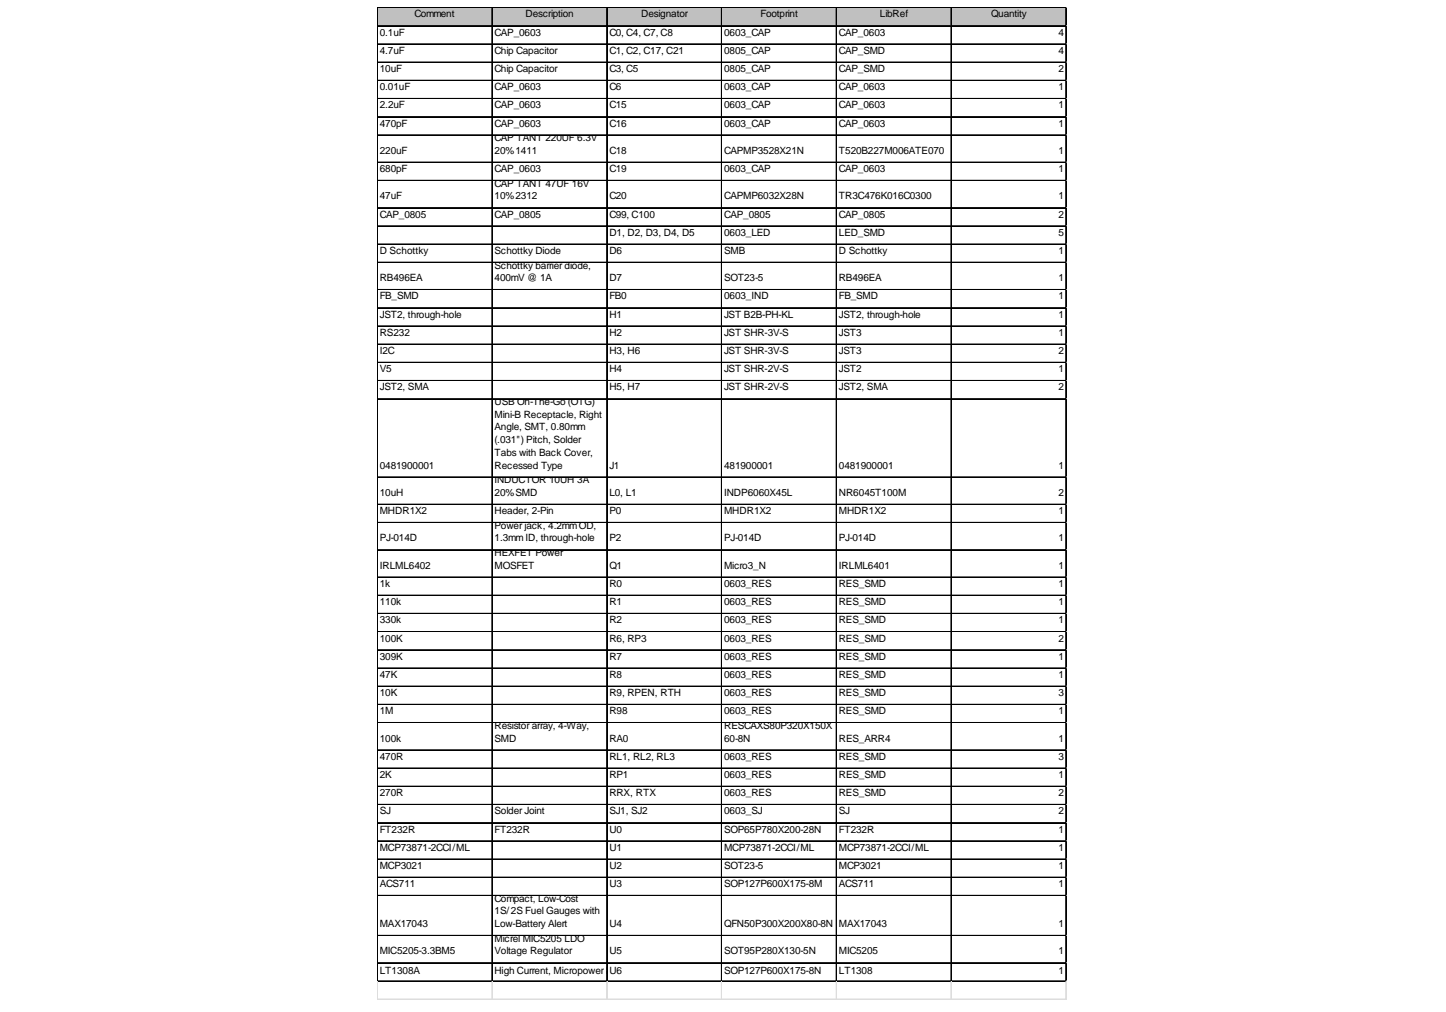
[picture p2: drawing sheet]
<svg xmlns="http://www.w3.org/2000/svg" width="289mm" height="202mm" viewBox="0 0 289 202" stroke-linecap="round" stroke-linejoin="round" font-family="sans-serif">
<defs><g id="words">
<g font-size="2">
<text x="82.8" y="3.5">Comment</text>
<text x="105" y="3.5">Description</text>
<text x="128.1" y="3.5">Designator</text>
<text x="152" y="3.5">Footprint</text>
<text x="175.8" y="3.5">LibRef</text>
<text x="198" y="3.5">Quantity</text>
<text x="75.9" y="7.1">0.1uF</text>
<text x="75.9" y="10.8">4.7uF</text>
<text x="98.8" y="7.1">CAP_0603</text>
<text x="98.8" y="10.8">Chip Capacitor</text>
<text x="121.8" y="7.1">C0, C4, C7, C8</text>
<text x="121.8" y="10.8">C1, C2, C17, C21</text>
<text x="144.7" y="7.1">0603_CAP</text>
<text x="144.7" y="10.8">0805_CAP</text>
<text x="167.6" y="7.1">CAP_0603</text>
<text x="167.6" y="10.8">CAP_SMD</text>
<text x="211.5" y="7.1">4</text>
<text x="211.5" y="10.8">4</text>
<text x="75.9" y="14.4">10uF</text>
<text x="98.8" y="14.4">Chip Capacitor</text>
<text x="121.8" y="14.4">C3, C5</text>
<text x="144.7" y="14.4">0805_CAP</text>
<text x="167.6" y="14.4">CAP_SMD</text>
<text x="211.5" y="14.4">2</text>
<text x="75.9" y="18">0.01uF</text>
<text x="75.9" y="21.7">2.2uF</text>
<text x="98.8" y="18">CAP_0603</text>
<text x="98.8" y="21.7">CAP_0603</text>
<text x="121.8" y="18">C6</text>
<text x="121.8" y="21.7">C15</text>
<text x="144.7" y="18">0603_CAP</text>
<text x="144.7" y="21.7">0603_CAP</text>
<text x="167.6" y="18">CAP_0603</text>
<text x="167.6" y="21.7">CAP_0603</text>
<text x="211.5" y="18">1</text>
<text x="211.5" y="21.7">1</text>
<text x="75.9" y="25.3">470pF</text>
<text x="98.8" y="25.3">CAP_0603</text>
<text x="98.8" y="28.2">CAP TANT 220UF 6.3V</text>
<text x="121.8" y="25.3">C16</text>
<text x="144.7" y="25.3">0603_CAP</text>
<text x="167.6" y="25.3">CAP_0603</text>
<text x="211.5" y="25.3">1</text>
<text x="75.9" y="30.7">220uF</text>
<text x="75.9" y="34.4">680pF</text>
<text x="98.8" y="30.7">20%1411</text>
<text x="98.8" y="34.4">CAP_0603</text>
<text x="121.8" y="30.7">C18</text>
<text x="121.8" y="34.4">C19</text>
<text x="144.7" y="30.7">CAPMP3528X21N</text>
<text x="144.7" y="34.4">0603_CAP</text>
<text x="167.6" y="30.7">T520B227M006ATE070</text>
<text x="167.6" y="34.4">CAP_0603</text>
<text x="211.5" y="30.7">1</text>
<text x="211.5" y="34.4">1</text>
<text x="75.9" y="39.8">47uF</text>
<text x="98.8" y="37.3">CAP TANT 47UF 16V</text>
<text x="98.8" y="39.8">10%2312</text>
<text x="121.8" y="39.8">C20</text>
<text x="144.7" y="39.8">CAPMP6032X28N</text>
<text x="167.6" y="39.8">TR3C476K016C0300</text>
<text x="211.5" y="39.8">1</text>
<text x="75.9" y="43.5">CAP_0805</text>
<text x="98.8" y="43.5">CAP_0805</text>
<text x="121.8" y="43.5">C99, C100</text>
<text x="121.8" y="47.1">D1, D2, D3, D4, D5</text>
<text x="144.7" y="43.5">CAP_0805</text>
<text x="144.7" y="47.1">0603_LED</text>
<text x="167.6" y="43.5">CAP_0805</text>
<text x="167.6" y="47.1">LED_SMD</text>
<text x="211.5" y="43.5">2</text>
<text x="211.5" y="47.1">5</text>
<text x="75.9" y="50.7">D Schottky</text>
<text x="98.8" y="50.7">Schottky Diode</text>
<text x="98.8" y="53.6">Schottky barrier diode,</text>
<text x="121.8" y="50.7">D6</text>
<text x="144.7" y="50.7">SMB</text>
<text x="167.6" y="50.7">D Schottky</text>
<text x="211.5" y="50.7">1</text>
<text x="75.9" y="56.2">RB496EA</text>
<text x="75.9" y="59.8">FB_SMD</text>
<text x="98.8" y="56.2">400mV @ 1A</text>
<text x="121.8" y="56.2">D7</text>
<text x="121.8" y="59.8">FB0</text>
<text x="144.7" y="56.2">SOT23-5</text>
<text x="144.7" y="59.8">0603_IND</text>
<text x="167.6" y="56.2">RB496EA</text>
<text x="167.6" y="59.8">FB_SMD</text>
<text x="211.5" y="56.2">1</text>
<text x="211.5" y="59.8">1</text>
<text x="75.9" y="63.5">JST2, through-hole</text>
<text x="121.8" y="63.5">H1</text>
<text x="144.7" y="63.5">JST B2B-PH-KL</text>
<text x="167.6" y="63.5">JST2, through-hole</text>
<text x="211.5" y="63.5">1</text>
<text x="75.9" y="67.1">RS232</text>
<text x="75.9" y="70.7">I2C</text>
<text x="121.8" y="67.1">H2</text>
<text x="121.8" y="70.7">H3, H6</text>
<text x="144.7" y="67.1">JST SHR-3V-S</text>
<text x="144.7" y="70.7">JST SHR-3V-S</text>
<text x="167.6" y="67.1">JST3</text>
<text x="167.6" y="70.7">JST3</text>
<text x="211.5" y="67.1">1</text>
<text x="211.5" y="70.7">2</text>
<text x="75.9" y="74.4">V5</text>
<text x="75.9" y="78">JST2, SMA</text>
<text x="121.8" y="74.4">H4</text>
<text x="121.8" y="78">H5, H7</text>
<text x="144.7" y="74.4">JST SHR-2V-S</text>
<text x="144.7" y="78">JST SHR-2V-S</text>
<text x="167.6" y="74.4">JST2</text>
<text x="167.6" y="78">JST2, SMA</text>
<text x="211.5" y="74.4">1</text>
<text x="211.5" y="78">2</text>
<text x="98.8" y="80.9">USB On-The-Go (OTG)</text>
<text x="98.8" y="83.4">Mini-B Receptacle, Right</text>
<text x="98.8" y="86">Angle, SMT, 0.80mm</text>
<text x="98.8" y="88.5">(.031&quot;) Pitch, Solder</text>
<text x="75.9" y="93.6">0481900001</text>
<text x="98.8" y="91.1">Tabs with Back Cover,</text>
<text x="98.8" y="93.6">Recessed Type</text>
<text x="121.8" y="93.6">J1</text>
<text x="144.7" y="93.6">481900001</text>
<text x="167.6" y="93.6">0481900001</text>
<text x="211.5" y="93.6">1</text>
<text x="75.9" y="99.1">10uH</text>
<text x="98.8" y="96.5">INDUCTOR 10UH 3A</text>
<text x="98.8" y="99.1">20%SMD</text>
<text x="121.8" y="99.1">L0, L1</text>
<text x="144.7" y="99.1">INDP6060X45L</text>
<text x="167.6" y="99.1">NR6045T100M</text>
<text x="211.5" y="99.1">2</text>
<text x="75.9" y="102.7">MHDR1X2</text>
<text x="98.8" y="102.7">Header, 2-Pin</text>
<text x="98.8" y="105.6">Power jack, 4.2mmOD,</text>
<text x="121.8" y="102.7">P0</text>
<text x="144.7" y="102.7">MHDR1X2</text>
<text x="167.6" y="102.7">MHDR1X2</text>
<text x="211.5" y="102.7">1</text>
<text x="75.9" y="108.2">PJ-014D</text>
<text x="75.9" y="113.6">IRLML6402</text>
<text x="98.8" y="108.2">1.3mmID, through-hole</text>
<text x="98.8" y="111.1">HEXFET Power</text>
<text x="98.8" y="113.6">MOSFET</text>
<text x="121.8" y="108.2">P2</text>
<text x="121.8" y="113.6">Q1</text>
<text x="144.7" y="108.2">PJ-014D</text>
<text x="144.7" y="113.6">Micro3_N</text>
<text x="167.6" y="108.2">PJ-014D</text>
<text x="167.6" y="113.6">IRLML6401</text>
<text x="211.5" y="108.2">1</text>
<text x="211.5" y="113.6">1</text>
<text x="75.9" y="117.2">1k</text>
<text x="121.8" y="117.2">R0</text>
<text x="144.7" y="117.2">0603_RES</text>
<text x="167.6" y="117.2">RES_SMD</text>
<text x="211.5" y="117.2">1</text>
<text x="75.9" y="120.9">110k</text>
<text x="75.9" y="124.5">330k</text>
<text x="121.8" y="120.9">R1</text>
<text x="121.8" y="124.5">R2</text>
<text x="144.7" y="120.9">0603_RES</text>
<text x="144.7" y="124.5">0603_RES</text>
<text x="167.6" y="120.9">RES_SMD</text>
<text x="167.6" y="124.5">RES_SMD</text>
<text x="211.5" y="120.9">1</text>
<text x="211.5" y="124.5">1</text>
<text x="75.9" y="128.1">100K</text>
<text x="75.9" y="131.8">309K</text>
<text x="121.8" y="128.1">R6, RP3</text>
<text x="121.8" y="131.8">R7</text>
<text x="144.7" y="128.1">0603_RES</text>
<text x="144.7" y="131.8">0603_RES</text>
<text x="167.6" y="128.1">RES_SMD</text>
<text x="167.6" y="131.8">RES_SMD</text>
<text x="211.5" y="128.1">2</text>
<text x="211.5" y="131.8">1</text>
<text x="75.9" y="135.4">47K</text>
<text x="121.8" y="135.4">R8</text>
<text x="144.7" y="135.4">0603_RES</text>
<text x="167.6" y="135.4">RES_SMD</text>
<text x="211.5" y="135.4">1</text>
<text x="75.9" y="139">10K</text>
<text x="75.9" y="142.7">1M</text>
<text x="121.8" y="139">R9, RPEN, RTH</text>
<text x="121.8" y="142.7">R98</text>
<text x="144.7" y="139">0603_RES</text>
<text x="144.7" y="142.7">0603_RES</text>
<text x="167.6" y="139">RES_SMD</text>
<text x="167.6" y="142.7">RES_SMD</text>
<text x="211.5" y="139">3</text>
<text x="211.5" y="142.7">1</text>
<text x="75.9" y="148.1">100k</text>
<text x="98.8" y="145.6">Resistor array, 4-Way,</text>
<text x="98.8" y="148.1">SMD</text>
<text x="121.8" y="148.1">RA0</text>
<text x="144.7" y="145.6">RESCAXS80P320X150X</text>
<text x="144.7" y="148.1">60-8N</text>
<text x="167.6" y="148.1">RES_ARR4</text>
<text x="211.5" y="148.1">1</text>
<text x="75.9" y="151.8">470R</text>
<text x="75.9" y="155.4">2K</text>
<text x="121.8" y="151.8">RL1, RL2, RL3</text>
<text x="121.8" y="155.4">RP1</text>
<text x="144.7" y="151.8">0603_RES</text>
<text x="144.7" y="155.4">0603_RES</text>
<text x="167.6" y="151.8">RES_SMD</text>
<text x="167.6" y="155.4">RES_SMD</text>
<text x="211.5" y="151.8">3</text>
<text x="211.5" y="155.4">1</text>
<text x="75.9" y="159">270R</text>
<text x="121.8" y="159">RRX, RTX</text>
<text x="144.7" y="159">0603_RES</text>
<text x="167.6" y="159">RES_SMD</text>
<text x="211.5" y="159">2</text>
<text x="75.9" y="162.7">SJ</text>
<text x="75.9" y="166.3">FT232R</text>
<text x="98.8" y="162.7">Solder Joint</text>
<text x="98.8" y="166.3">FT232R</text>
<text x="121.8" y="162.7">SJ1, SJ2</text>
<text x="121.8" y="166.3">U0</text>
<text x="144.7" y="162.7">0603_SJ</text>
<text x="144.7" y="166.3">SOP65P780X200-28N</text>
<text x="167.6" y="162.7">SJ</text>
<text x="167.6" y="166.3">FT232R</text>
<text x="211.5" y="162.7">2</text>
<text x="211.5" y="166.3">1</text>
<text x="75.9" y="169.9">MCP73871-2CCI/ML</text>
<text x="75.9" y="173.6">MCP3021</text>
<text x="121.8" y="169.9">U1</text>
<text x="121.8" y="173.6">U2</text>
<text x="144.7" y="169.9">MCP73871-2CCI/ML</text>
<text x="144.7" y="173.6">SOT23-5</text>
<text x="167.6" y="169.9">MCP73871-2CCI/ML</text>
<text x="167.6" y="173.6">MCP3021</text>
<text x="211.5" y="169.9">1</text>
<text x="211.5" y="173.6">1</text>
<text x="75.9" y="177.2">ACS711</text>
<text x="121.8" y="177.2">U3</text>
<text x="144.7" y="177.2">SOP127P600X175-8M</text>
<text x="167.6" y="177.2">ACS711</text>
<text x="211.5" y="177.2">1</text>
<text x="75.9" y="185.2">MAX17043</text>
<text x="98.8" y="180.1">Compact, Low-Cost</text>
<text x="98.8" y="182.7">1S/2S Fuel Gauges with</text>
<text x="98.8" y="185.2">Low-Battery Alert</text>
<text x="121.8" y="185.2">U4</text>
<text x="144.7" y="185.2">QFN50P300X200X80-8N</text>
<text x="167.6" y="185.2">MAX17043</text>
<text x="211.5" y="185.2">1</text>
<text x="75.9" y="190.6">MIC5205-3.3BM5</text>
<text x="98.8" y="188.1">Micrel MIC5205 LDO</text>
<text x="98.8" y="190.6">Voltage Regulator</text>
<text x="121.8" y="190.6">U5</text>
<text x="144.7" y="190.6">SOT95P280X130-5N</text>
<text x="167.6" y="190.6">MIC5205</text>
<text x="211.5" y="190.6">1</text>
<text x="75.9" y="194.6">LT1308A</text>
<text x="98.8" y="194.6">High Current, Micropower SU6</text>
<text x="122.4" y="194.6">ingle Cell, 600kHz DC/DCSConverter00X175-8N</text>
<text x="146" y="194.6">OP127P6s</text>
<text x="167.6" y="194.6">LT1308</text>
<text x="211.5" y="194.6">1</text>
</g>
</g></defs>
<path d="M75.5 1.6h137.6v3.7h-137.6z" fill="#c0c0c0"/>
<g fill="none" stroke="#000" stroke-width=".2">
<path d="M75.3 1.5v194.6M75.4 1.5v194.6M75.5 1.5h137.6M75.5 1.6h137.6M75.5 5.1h137.6M75.5 5.2h137.6M75.5 8.8h137.6M75.5 12.4h137.6M75.5 12.5h137.6M75.5 16h137.6M75.5 16.1h137.6M75.5 19.7h137.6"/>
<path d="M98.3 1.7v194.4M98.4 1.7v194.4M121.2 1.7v194.4M121.3 1.7v194.4M144.1 1.7v194.4M144.2 1.7v194.4M167.1 1.7v194.4M167.2 1.7v194.4M190 1.7v194.4M190.1 1.7v194.4M212.9 1.7v194.4M213 1.7v194.4"/>
<path d="M75.5 23.3h137.6M75.5 23.4h137.6M75.5 26.9h137.6M75.5 27h137.6M75.5 32.4h137.6M75.5 32.5h137.6M75.5 36h137.6M75.5 36.1h137.6M75.5 41.5h137.6M75.5 41.6h137.6M75.5 45.1h137.6M75.5 45.2h137.6"/>
<path d="M75.5 48.7h137.6M75.5 48.8h137.6M75.5 52.4h137.6M75.5 52.5h137.6M75.5 57.8h137.6M75.5 57.9h137.6M75.5 61.5h137.6M75.5 65.1h137.6M75.5 65.2h137.6M75.5 68.7h137.6M75.5 68.8h137.6M75.5 72.4h137.6"/>
<path d="M75.5 76h137.6M75.5 76.1h137.6M75.5 79.6h137.6M75.5 79.7h137.6M75.5 95.2h137.6M75.5 95.3h137.6M75.5 100.7h137.6M75.5 100.8h137.6M75.5 104.3h137.6M75.5 104.4h137.6M75.5 109.8h137.6M75.5 109.9h137.6"/>
<path d="M75.5 115.2h137.6M75.5 115.3h137.6M75.5 118.9h137.6M75.5 119h137.6M75.5 122.5h137.6M75.5 122.6h137.6M75.5 126.1h137.6M75.5 126.2h137.6M75.5 129.8h137.6M75.5 129.9h137.6M75.5 133.4h137.6M75.5 133.5h137.6"/>
<path d="M75.5 137h137.6M75.5 137.1h137.6M75.5 140.7h137.6M75.5 140.8h137.6M75.5 144.3h137.6M75.5 144.4h137.6M75.5 149.8h137.6M75.5 149.9h137.6M75.5 153.4h137.6M75.5 153.5h137.6M75.5 157h137.6M75.5 157.1h137.6"/>
<path d="M75.5 160.7h137.6M75.5 160.8h137.6M75.5 164.3h137.6M75.5 164.4h137.6M75.5 167.9h137.6M75.5 168h137.6M75.5 171.6h137.6M75.5 171.7h137.6M75.5 175.2h137.6M75.5 175.3h137.6M75.5 178.8h137.6M75.5 178.9h137.6"/>
<path d="M75.5 186.8h137.6M75.5 186.9h137.6M75.5 192.3h137.6M75.5 192.4h137.6M75.5 195.9h137.6M75.5 196h137.6"/>
</g>
<g fill="none" stroke="#dadcdd" stroke-width=".2">
<path d="M213.1 1.5h.1M75.3 196.1v3.7M75.4 196.1v3.7M98.3 196.1v3.7M98.4 196.1v3.7M121.2 196.1v3.7M121.3 196.1v3.7M144.1 196.1v3.7M144.2 196.1v3.7M167.1 196.1v3.7M167.2 196.1v3.7M190 196.1v3.7"/>
<path d="M190.1 196.1v3.7M212.9 196.1v3.7M213 196.1v3.7"/>
</g>
<path d="M213.1 1.5v.2z" fill="#dadcdd"/>
<path d="M213.1 5.1h.1" fill="none" stroke="#dadcdd" stroke-width=".2"/>
<path d="M213.1 5.1v.2z" fill="#dadcdd"/>
<path d="M213.1 8.8h.1" fill="none" stroke="#dadcdd" stroke-width=".2"/>
<path d="M213.1 8.8v.1z" fill="#dadcdd"/>
<path d="M213.1 12.4h.1" fill="none" stroke="#dadcdd" stroke-width=".2"/>
<path d="M213.1 12.4v.2z" fill="#dadcdd"/>
<path d="M213.1 16h.1" fill="none" stroke="#dadcdd" stroke-width=".2"/>
<path d="M213.1 16v.2z" fill="#dadcdd"/>
<path d="M213.1 19.7h.1" fill="none" stroke="#dadcdd" stroke-width=".2"/>
<path d="M213.1 19.7v.1z" fill="#dadcdd"/>
<path d="M213.1 23.3h.1" fill="none" stroke="#dadcdd" stroke-width=".2"/>
<path d="M213.1 23.3v.2z" fill="#dadcdd"/>
<path d="M213.1 26.9h.1" fill="none" stroke="#dadcdd" stroke-width=".2"/>
<path d="M213.1 26.9v.2z" fill="#dadcdd"/>
<path d="M213.1 32.4h.1" fill="none" stroke="#dadcdd" stroke-width=".2"/>
<path d="M213.1 32.4v.2z" fill="#dadcdd"/>
<path d="M213.1 36h.1" fill="none" stroke="#dadcdd" stroke-width=".2"/>
<path d="M213.1 36v.2z" fill="#dadcdd"/>
<path d="M213.1 41.5h.1" fill="none" stroke="#dadcdd" stroke-width=".2"/>
<path d="M213.1 41.5v.1z" fill="#dadcdd"/>
<path d="M213.1 45.1h.1" fill="none" stroke="#dadcdd" stroke-width=".2"/>
<path d="M213.1 45.1v.2z" fill="#dadcdd"/>
<path d="M213.1 48.7h.1" fill="none" stroke="#dadcdd" stroke-width=".2"/>
<path d="M213.1 48.7v.2z" fill="#dadcdd"/>
<path d="M213.1 52.4h.1" fill="none" stroke="#dadcdd" stroke-width=".2"/>
<path d="M213.1 52.4v.1z" fill="#dadcdd"/>
<path d="M213.1 57.8h.1" fill="none" stroke="#dadcdd" stroke-width=".2"/>
<path d="M213.1 57.8v.2z" fill="#dadcdd"/>
<path d="M213.1 61.5h.1" fill="none" stroke="#dadcdd" stroke-width=".2"/>
<path d="M213.1 61.5v.1z" fill="#dadcdd"/>
<path d="M213.1 65.1h.1" fill="none" stroke="#dadcdd" stroke-width=".2"/>
<path d="M213.1 65.1v.2z" fill="#dadcdd"/>
<path d="M213.1 68.7h.1" fill="none" stroke="#dadcdd" stroke-width=".2"/>
<path d="M213.1 68.7v.2z" fill="#dadcdd"/>
<path d="M213.1 72.4h.1" fill="none" stroke="#dadcdd" stroke-width=".2"/>
<path d="M213.1 72.4v.1z" fill="#dadcdd"/>
<path d="M213.1 76h.1" fill="none" stroke="#dadcdd" stroke-width=".2"/>
<path d="M213.1 76v.2z" fill="#dadcdd"/>
<path d="M213.1 79.6h.1" fill="none" stroke="#dadcdd" stroke-width=".2"/>
<path d="M213.1 79.6v.2z" fill="#dadcdd"/>
<path d="M213.1 95.2h.1" fill="none" stroke="#dadcdd" stroke-width=".2"/>
<path d="M213.1 95.2v.2z" fill="#dadcdd"/>
<path d="M213.1 100.7h.1" fill="none" stroke="#dadcdd" stroke-width=".2"/>
<path d="M213.1 100.7v.2z" fill="#dadcdd"/>
<path d="M213.1 104.3h.1" fill="none" stroke="#dadcdd" stroke-width=".2"/>
<path d="M213.1 104.3v.2z" fill="#dadcdd"/>
<path d="M213.1 109.8h.1" fill="none" stroke="#dadcdd" stroke-width=".2"/>
<path d="M213.1 109.8v.2z" fill="#dadcdd"/>
<path d="M213.1 115.2h.1" fill="none" stroke="#dadcdd" stroke-width=".2"/>
<path d="M213.1 115.2v.2z" fill="#dadcdd"/>
<path d="M213.1 118.9h.1" fill="none" stroke="#dadcdd" stroke-width=".2"/>
<path d="M213.1 118.9v.2z" fill="#dadcdd"/>
<path d="M213.1 122.5h.1" fill="none" stroke="#dadcdd" stroke-width=".2"/>
<path d="M213.1 122.5v.2z" fill="#dadcdd"/>
<path d="M213.1 126.1h.1" fill="none" stroke="#dadcdd" stroke-width=".2"/>
<path d="M213.1 126.1v.2z" fill="#dadcdd"/>
<path d="M213.1 129.8h.1" fill="none" stroke="#dadcdd" stroke-width=".2"/>
<path d="M213.1 129.8v.2z" fill="#dadcdd"/>
<path d="M213.1 133.4h.1" fill="none" stroke="#dadcdd" stroke-width=".2"/>
<path d="M213.1 133.4v.2z" fill="#dadcdd"/>
<path d="M213.1 137h.1" fill="none" stroke="#dadcdd" stroke-width=".2"/>
<path d="M213.1 137v.2z" fill="#dadcdd"/>
<path d="M213.1 140.7h.1" fill="none" stroke="#dadcdd" stroke-width=".2"/>
<path d="M213.1 140.7v.2z" fill="#dadcdd"/>
<path d="M213.1 144.3h.1" fill="none" stroke="#dadcdd" stroke-width=".2"/>
<path d="M213.1 144.3v.2z" fill="#dadcdd"/>
<path d="M213.1 149.8h.1" fill="none" stroke="#dadcdd" stroke-width=".2"/>
<path d="M213.1 149.8v.1z" fill="#dadcdd"/>
<path d="M213.1 153.4h.1" fill="none" stroke="#dadcdd" stroke-width=".2"/>
<path d="M213.1 153.4v.2z" fill="#dadcdd"/>
<path d="M213.1 157h.1" fill="none" stroke="#dadcdd" stroke-width=".2"/>
<path d="M213.1 157v.2z" fill="#dadcdd"/>
<path d="M213.1 160.7h.1" fill="none" stroke="#dadcdd" stroke-width=".2"/>
<path d="M213.1 160.7v.1z" fill="#dadcdd"/>
<path d="M213.1 164.3h.1" fill="none" stroke="#dadcdd" stroke-width=".2"/>
<path d="M213.1 164.3v.2z" fill="#dadcdd"/>
<path d="M213.1 167.9h.1" fill="none" stroke="#dadcdd" stroke-width=".2"/>
<path d="M213.1 167.9v.2z" fill="#dadcdd"/>
<path d="M213.1 171.6h.1" fill="none" stroke="#dadcdd" stroke-width=".2"/>
<path d="M213.1 171.6v.1z" fill="#dadcdd"/>
<path d="M213.1 175.2h.1" fill="none" stroke="#dadcdd" stroke-width=".2"/>
<path d="M213.1 175.2v.2z" fill="#dadcdd"/>
<path d="M213.1 178.8h.1" fill="none" stroke="#dadcdd" stroke-width=".2"/>
<path d="M213.1 178.8v.2z" fill="#dadcdd"/>
<path d="M213.1 186.8h.1" fill="none" stroke="#dadcdd" stroke-width=".2"/>
<path d="M213.1 186.8v.2z" fill="#dadcdd"/>
<path d="M213.1 192.3h.1" fill="none" stroke="#dadcdd" stroke-width=".2"/>
<path d="M213.1 192.3v.2z" fill="#dadcdd"/>
<path d="M213.1 195.9h.1" fill="none" stroke="#dadcdd" stroke-width=".2"/>
<path d="M213.1 195.9v.2z" fill="#dadcdd"/>
<path d="M75.3 199.6h137.8" fill="none" stroke="#dadcdd" stroke-width=".2"/>
<use href="#words"/>
</svg>
